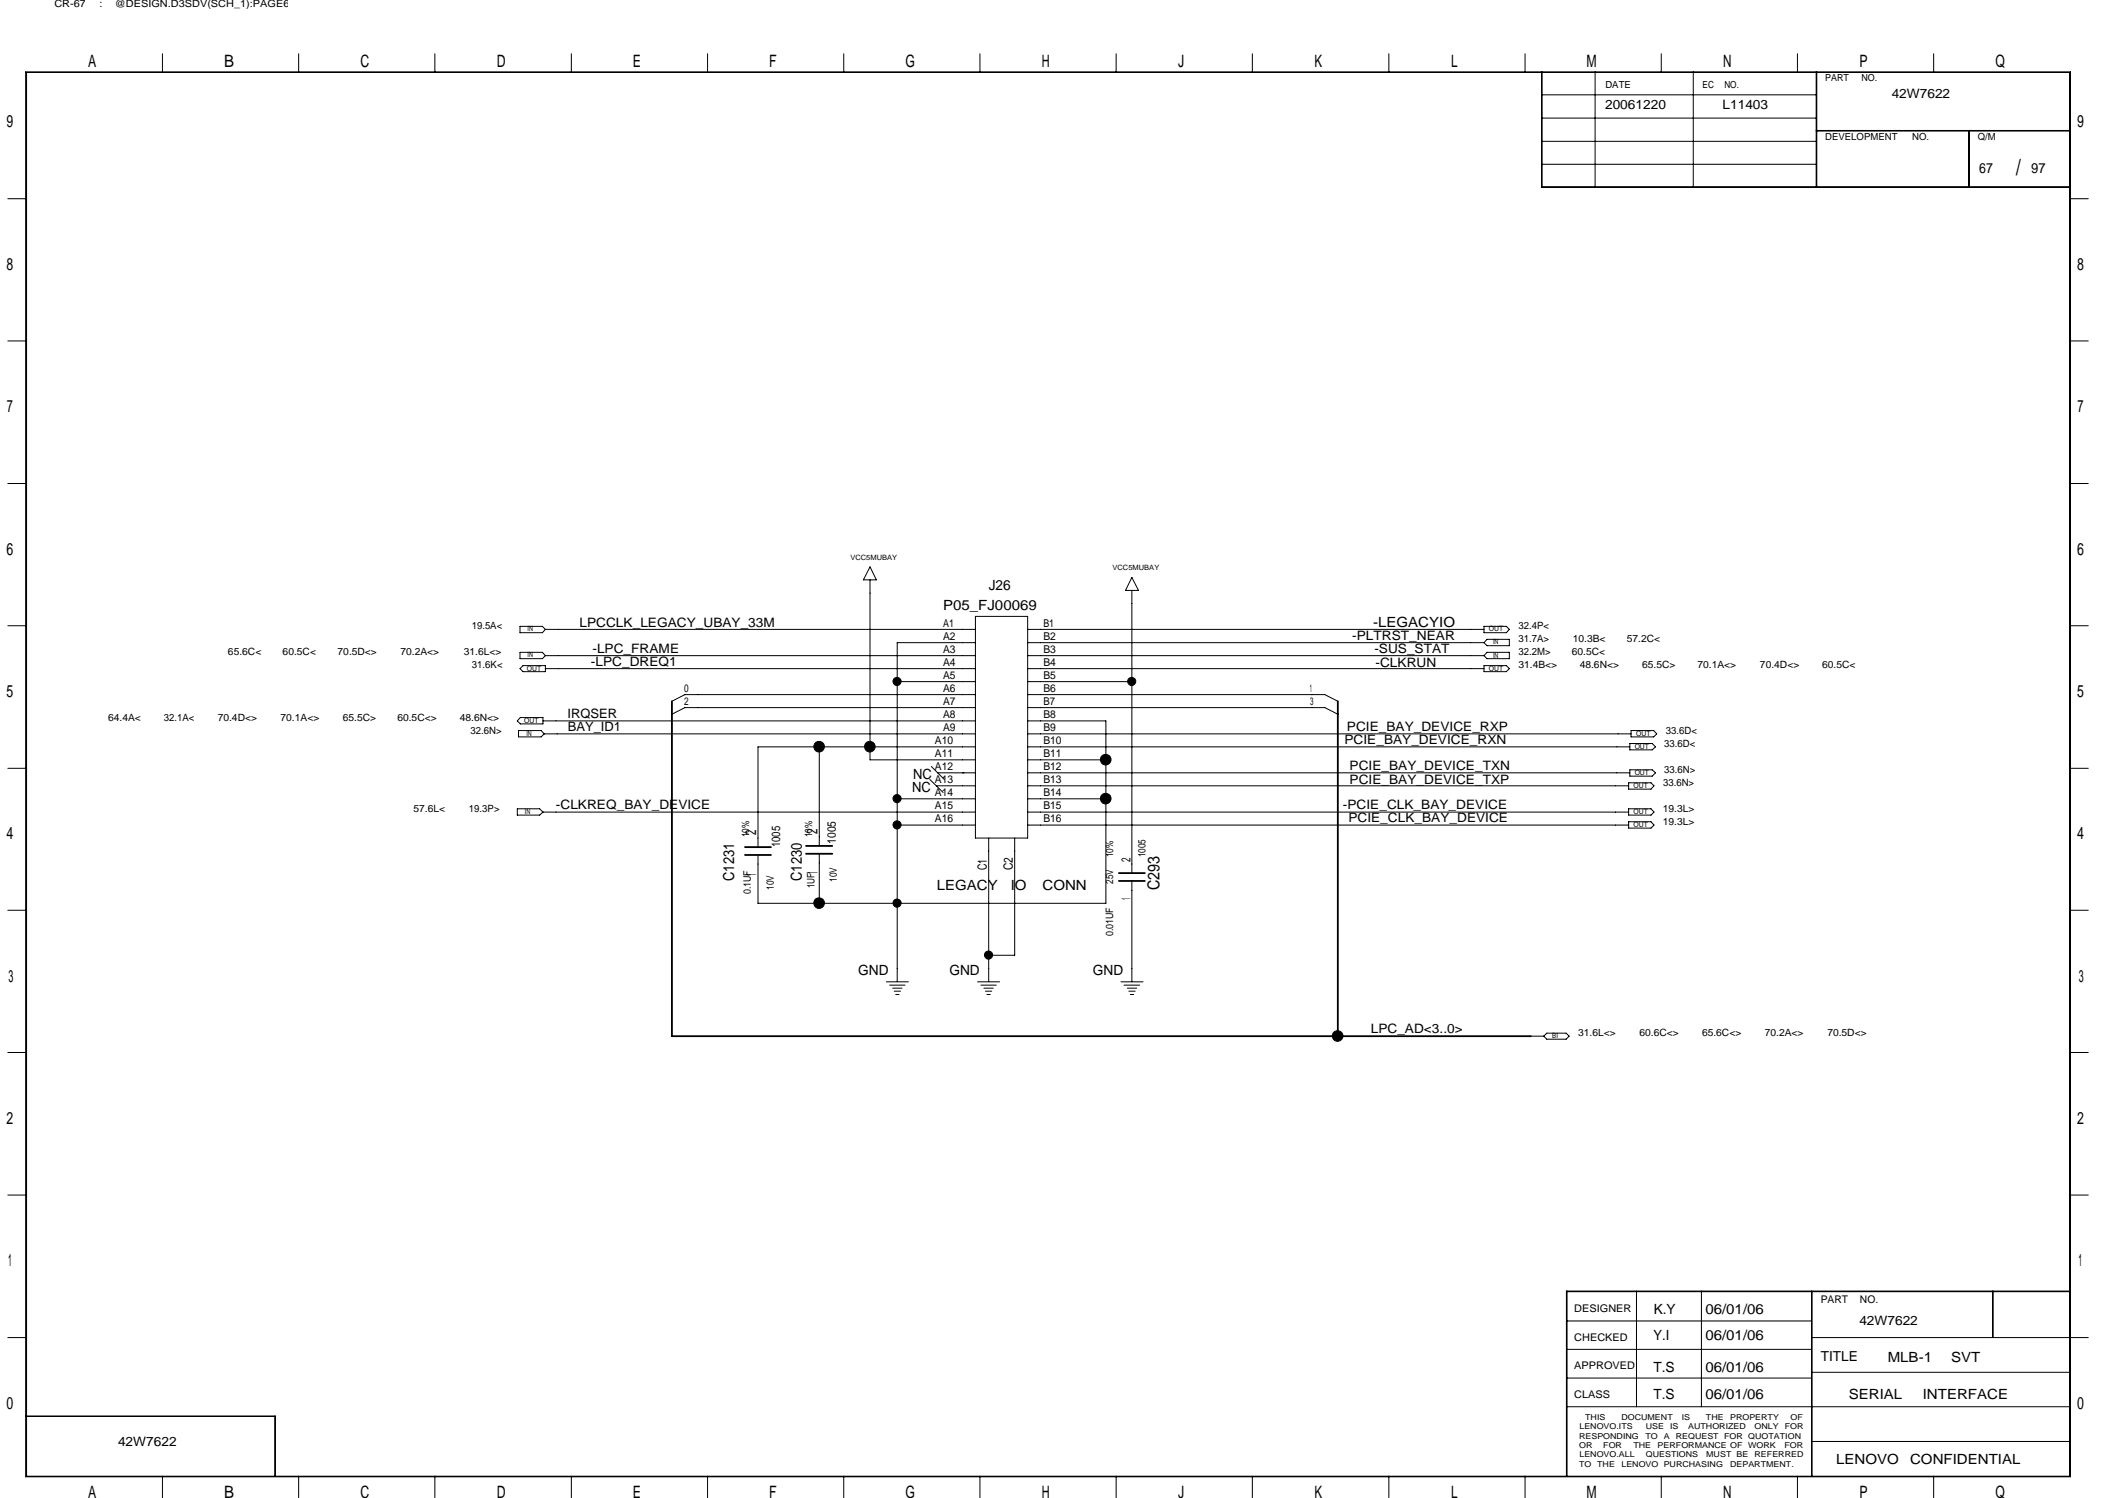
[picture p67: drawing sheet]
<svg xmlns="http://www.w3.org/2000/svg" width="297mm" height="210mm" viewBox="0 0 297 210" stroke-linecap="round" stroke-linejoin="round" font-family="sans-serif">
<defs><g id="words">
<text font-size="3.1" x="282.6" y="24.6">/</text>
<g font-size="2.4">
<text x="12.4" y="9.4">A</text>
<text x="31.4" y="9.4">B</text>
<text x="50.5" y="9.4">C</text>
<text x="69.6" y="9.4">D</text>
<text x="88.7" y="9.4">E</text>
<text x="107.8" y="9.4">F</text>
<text x="127" y="9.4">G</text>
<text x="146" y="9.4">H</text>
<text x="165.1" y="9.4">J</text>
<text x="184.3" y="9.4">K</text>
<text x="203.4" y="9.4">L</text>
<text x="222.4" y="9.4">M</text>
<text x="241.6" y="9.4">N</text>
<text x="260.6" y="9.4">P</text>
<text x="279.7" y="9.4">Q</text>
<text x=".9" y="17.9">9</text>
<text x="291.2" y="17.9">9</text>
<text x=".9" y="37.8">8</text>
<text x="291.2" y="37.8">8</text>
<text x="1" y="57.8">7</text>
<text x="291.2" y="57.8">7</text>
<text x=".9" y="77.8">6</text>
<text x="291.2" y="77.8">6</text>
<text x=".9" y="97.7">5</text>
<text x="291.2" y="97.7">5</text>
<text x=".9" y="117.6">4</text>
<text x="291.2" y="117.6">4</text>
<text x="1.2" y="137.6">3</text>
<text x="291.4" y="137.6">3</text>
<text x=".9" y="157.5">2</text>
<text x="291.2" y="157.5">2</text>
<text x="1.1" y="177.5">1</text>
<text x="291.4" y="177.5">1</text>
<text x=".9" y="197.4">0</text>
<text x="291.2" y="197.4">0</text>
<text x="12.4" y="210">A</text>
<text x="31.4" y="210">B</text>
<text x="50.5" y="210">C</text>
<text x="69.6" y="210">D</text>
<text x="127" y="210">G</text>
<text x="146" y="210">H</text>
<text x="184.3" y="210">K</text>
<text x="203.4" y="210">L</text>
<text x="222.4" y="210">M</text>
<text x="241.6" y="210">N</text>
<text x="260.6" y="210">P</text>
<text x="279.7" y="210">Q</text>
<text x="88.7" y="210">E</text>
<text x="107.8" y="210">F</text>
<text x="165.1" y="210">J</text>
</g>
<text font-size="2.3" x="162.5" y="124.8" transform="rotate(-90 162.5 124.8)">C293</text>
<g font-size="2.1">
<text x="106" y="117.1" transform="rotate(-90 106 117.1)">2</text>
<text x="114.6" y="116.9" transform="rotate(-90 114.6 116.9)">2</text>
<text x="102.9" y="123.5" transform="rotate(-90 102.9 123.5)">C1231</text>
<text x="106" y="122.7" transform="rotate(-90 106 122.7)">1</text>
<text x="112.4" y="123.5" transform="rotate(-90 112.4 123.5)">C1230</text>
<text x="114.6" y="122.5" transform="rotate(-90 114.6 122.5)">1</text>
</g>
<g font-size="2">
<text x="277.4" y="24.3">67</text>
<text x="284.7" y="24.3">97</text>
<text x="138.6" y="82.8">J26</text>
<text x="132.2" y="85.5">P05_FJ00069</text>
<text x="192.5" y="87.9">-LEGACYIO</text>
<text x="127.8" y="111">NC</text>
<text x="128" y="109.2">NC</text>
<text x="131.3" y="124.8">LEGACY</text>
<text x="141.7" y="124.8">IO</text>
<text x="146.1" y="124.8">CONN</text>
<text x="120.3" y="136.7">GND</text>
<text x="133.1" y="136.7">GND</text>
<text x="153.2" y="136.7">GND</text>
<text x="231.8" y="184.1">K.Y</text>
<text x="239.1" y="184.1">06/01/06</text>
<text x="231.8" y="187.8">Y.I</text>
<text x="239.1" y="187.8">06/01/06</text>
<text x="264.6" y="190.9">MLB-1</text>
<text x="273.5" y="190.9">SVT</text>
<text x="231.8" y="192.4">T.S</text>
<text x="231.8" y="196">T.S</text>
<text x="239.1" y="192.4">06/01/06</text>
<text x="239.1" y="196">06/01/06</text>
<text x="259.2" y="196">SERIAL</text>
<text x="269.5" y="196">INTERFACE</text>
<text x="257.4" y="205.2">LENOVO</text>
<text x="267.8" y="205.2">CONFIDENTIAL</text>
</g>
<text font-size="1.9" x="255.2" y="190.7">TITLE</text>
<g font-size="1.8">
<text x="225" y="15.3">20061220</text>
<text x="241.5" y="15.3">L11403</text>
<text x="265.2" y="13.7">42W7622</text>
<text x="81.2" y="87.8">LPCCLK_LEGACY_UBAY_33M</text>
<text x="189.6" y="89.7">-PLTRST_NEAR</text>
<text x="82.8" y="93.3">-LPC_DREQ1</text>
<text x="83.1" y="91.5">-LPC_FRAME</text>
<text x="192.7" y="91.5">-SUS_STAT</text>
<text x="192.8" y="93.5">-CLKRUN</text>
<text x="79.5" y="100.6">IRQSER</text>
<text x="79.6" y="102.4">BAY_ID1</text>
<text x="188.5" y="104.3">PCIE_BAY_DEVICE_RXN</text>
<text x="188.8" y="102.4">PCIE_BAY_DEVICE_RXP</text>
<text x="189.2" y="107.9">PCIE_BAY_DEVICE_TXN</text>
<text x="77.9" y="113.4">-CLKREQ_BAY_DEVICE</text>
<text x="188.3" y="113.4">-PCIE_CLK_BAY_DEVICE</text>
<text x="189.2" y="109.9">PCIE_BAY_DEVICE_TXP</text>
<text x="189" y="115.2">PCIE_CLK_BAY_DEVICE</text>
<text x="138.3" y="122" transform="rotate(-90 138.3 122)">C1</text>
<text x="142" y="122" transform="rotate(-90 142 122)">C2</text>
<text x="158.5" y="120.8" transform="rotate(-90 158.5 120.8)">2</text>
<text x="158.5" y="126.2" transform="rotate(-90 158.5 126.2)">1</text>
<text x="192.1" y="144.8">LPC_AD&lt;3..0&gt;</text>
<text x="260.6" y="185.8">42W7622</text>
<text x="16.5" y="202.7">42W7622</text>
</g>
<g font-size="1.7">
<text x="109.3" y="118.8" transform="rotate(-90 109.3 118.8)">1005</text>
<text x="117.2" y="118.3" transform="rotate(-90 117.2 118.3)">1005</text>
</g>
<g font-size="1.5">
<text x="132.2" y="89.7">A2</text>
<text x="132.2" y="87.8">A1</text>
<text x="146.3" y="89.7">B2</text>
<text x="146.3" y="87.8">B1</text>
<text x="132.2" y="95.1">A5</text>
<text x="132.2" y="93.3">A4</text>
<text x="132.2" y="91.5">A3</text>
<text x="146.3" y="95.1">B5</text>
<text x="146.3" y="93.3">B4</text>
<text x="146.3" y="91.5">B3</text>
<text x="95.9" y="98.8">2</text>
<text x="95.9" y="97">0</text>
<text x="132.2" y="100.6">A8</text>
<text x="132.2" y="98.8">A7</text>
<text x="132.2" y="97">A6</text>
<text x="146.3" y="100.6">B8</text>
<text x="146.3" y="98.8">B7</text>
<text x="146.3" y="97">B6</text>
<text x="183.6" y="97">1</text>
<text x="183.6" y="98.8">3</text>
<text x="131.1" y="107.9">A12</text>
<text x="131.1" y="106.1">A11</text>
<text x="131.1" y="104.3">A10</text>
<text x="132.2" y="102.4">A9</text>
<text x="146.3" y="102.4">B9</text>
<text x="146.3" y="107.9">B12</text>
<text x="146.3" y="106.1">B11</text>
<text x="146.3" y="104.3">B10</text>
<text x="131.1" y="113.4">A15</text>
<text x="131.1" y="111.6">A14</text>
<text x="131.1" y="109.8">A13</text>
<text x="146.3" y="113.4">B15</text>
<text x="146.3" y="111.6">B14</text>
<text x="146.3" y="109.8">B13</text>
<text x="131.1" y="115.2">A16</text>
<text x="146.3" y="115.2">B16</text>
<text x="220.7" y="183.9">DESIGNER</text>
<text x="255.2" y="182.6">PART</text>
<text x="260.7" y="182.6">NO.</text>
<text x="220.7" y="191.9">APPROVED</text>
<text x="220.7" y="187.9">CHECKED</text>
<text x="220.7" y="196">CLASS</text>
</g>
<g font-size="1.4">
<text x="7.6" y=".9">CR-67</text>
<text x="14" y=".9">:</text>
<text x="16.1" y=".9">@DESIGN.D3SDV(SCH_1):PAGE6</text>
<text x="255.9" y="11.3">PART</text>
<text x="260.9" y="11.3">NO.</text>
<text x="225" y="12.4">DATE</text>
<text x="238.7" y="12.4">EC</text>
<text x="241.7" y="12.4">NO.</text>
<text x="255.9" y="19.6">DEVELOPMENT</text>
<text x="268.1" y="19.6">NO.</text>
<text x="277.2" y="19.6">Q/M</text>
<text x="66.1" y="88.2">19.5A&lt;</text>
<text x="212.8" y="88.2">32.4P&lt;</text>
<text x="32" y="91.9">65.6C&lt;</text>
<text x="39.6" y="91.9">60.5C&lt;</text>
<text x="47.3" y="91.9">70.5D&lt;&gt;</text>
<text x="56.1" y="91.9">70.2A&lt;&gt;</text>
<text x="65" y="91.9">31.6L&lt;&gt;</text>
<text x="66.2" y="93.7">31.6K&lt;</text>
<text x="212.8" y="90">31.7A&gt;</text>
<text x="212.8" y="91.9">32.2M&gt;</text>
<text x="212.8" y="93.7">31.4B&lt;&gt;</text>
<text x="220.3" y="91.9">60.5C&lt;</text>
<text x="220.5" y="90">10.3B&lt;</text>
<text x="221.4" y="93.7">48.6N&lt;&gt;</text>
<text x="228" y="90">57.2C&lt;</text>
<text x="230.2" y="93.7">65.5C&gt;</text>
<text x="238" y="93.7">70.1A&lt;&gt;</text>
<text x="246.7" y="93.7">70.4D&lt;&gt;</text>
<text x="255.4" y="93.7">60.5C&lt;</text>
<text x="15.2" y="101">64.4A&lt;</text>
<text x="23" y="101">32.1A&lt;</text>
<text x="30.5" y="101">70.4D&lt;&gt;</text>
<text x="39.3" y="101">70.1A&lt;&gt;</text>
<text x="48" y="101">65.5C&gt;</text>
<text x="55.7" y="101">60.5C&lt;&gt;</text>
<text x="64.5" y="101">48.6N&lt;&gt;</text>
<text x="66" y="102.8">32.6N&gt;</text>
<text x="233.3" y="104.6">33.6D&lt;</text>
<text x="233.5" y="102.8">33.6D&lt;</text>
<text x="58" y="113.8">57.6L&lt;</text>
<text x="65.7" y="113.8">19.3P&gt;</text>
<text x="233.1" y="113.8">19.3L&gt;</text>
<text x="233.1" y="110.1">33.6N&gt;</text>
<text x="233.3" y="108.3">33.6N&gt;</text>
<text x="105" y="117.4" transform="rotate(-90 105 117.4)">10%</text>
<text x="113.8" y="117.4" transform="rotate(-90 113.8 117.4)">10%</text>
<text x="233.1" y="115.6">19.3L&gt;</text>
<text x="105.2" y="125.3" transform="rotate(-90 105.2 125.3)">0.1UF</text>
<text x="108.5" y="124.7" transform="rotate(-90 108.5 124.7)">10V</text>
<text x="114.2" y="124.5" transform="rotate(-90 114.2 124.5)">1UF</text>
<text x="117.3" y="123.6" transform="rotate(-90 117.3 123.6)">10V</text>
<text x="156" y="123.9" transform="rotate(-90 156 123.9)">25V</text>
<text x="156" y="120.1" transform="rotate(-90 156 120.1)">10%</text>
<text x="160.6" y="120.1" transform="rotate(-90 160.6 120.1)">1005</text>
<text x="156" y="131.2" transform="rotate(-90 156 131.2)">0.01UF</text>
<text x="221.2" y="145.2">31.6L&lt;&gt;</text>
<text x="229.8" y="145.2">60.6C&lt;&gt;</text>
<text x="238.6" y="145.2">65.6C&lt;&gt;</text>
<text x="247.4" y="145.2">70.2A&lt;&gt;</text>
<text x="256.2" y="145.2">70.5D&lt;&gt;</text>
</g>
<g font-size="1.1">
<text x="221.4" y="203">OR</text>
<text x="221.4" y="201.7">RESPONDING</text>
<text x="221.4" y="200.4">LENOVO.ITS</text>
<text x="222.2" y="199.1">THIS</text>
<text x="224.7" y="203">FOR</text>
<text x="227.3" y="199.1">DOCUMENT</text>
<text x="229" y="203">THE</text>
<text x="230.7" y="201.7">TO</text>
<text x="230.7" y="200.4">USE</text>
<text x="232.4" y="203">PERFORMANCE OF</text>
<text x="233.2" y="201.7">A</text>
<text x="234.1" y="200.4">IS</text>
<text x="234.9" y="201.7">REQUEST FOR QUOTATION</text>
<text x="235.8" y="199.1">IS</text>
<text x="236.6" y="200.4">AUTHORIZED</text>
<text x="239.1" y="199.1">THE</text>
<text x="242.5" y="199.1">PROPERTY</text>
<text x="245.1" y="203">WORK</text>
<text x="246" y="200.4">ONLY</text>
<text x="250.1" y="203">FOR</text>
<text x="250.2" y="200.4">FOR</text>
<text x="251" y="199.1">OF</text>
<text x="221.4" y="205.6">TO</text>
<text x="221.4" y="204.3">LENOVO.ALL</text>
<text x="223.9" y="205.6">THE</text>
<text x="227.3" y="205.6">LENOVO PURCHASING</text>
<text x="230.7" y="204.3">QUESTIONS</text>
<text x="239.2" y="204.3">MUST BE</text>
<text x="242.5" y="205.6">DEPARTMENT.</text>
<text x="246" y="204.3">REFERRED</text>
</g>
<g font-size="1">
<text x="119.2" y="78.5">VCC5MUBAY</text>
<text x="156" y="80">VCC5MUBAY</text>
<text x="74" y="88.5">IN</text>
<text x="208.7" y="88.5">OUT</text>
<text x="73.9" y="94">OUT</text>
<text x="74" y="92.2">IN</text>
<text x="208.7" y="94">OUT</text>
<text x="209.3" y="92.2">IN</text>
<text x="209.3" y="90.3">IN</text>
<text x="73.5" y="101.3">OUT</text>
<text x="73.8" y="103.1">IN</text>
<text x="229.1" y="105">OUT</text>
<text x="229.4" y="103.1">OUT</text>
<text x="229" y="110.4">OUT</text>
<text x="229.1" y="108.6">OUT</text>
<text x="73.6" y="114.1">IN</text>
<text x="229" y="116">OUT</text>
<text x="229" y="114.1">OUT</text>
<text x="217.6" y="145.5">BI</text>
</g>
</g></defs>
<path d="M94.2 98.3v46.9h120.4M187.5 98.3v46.9M104.4 119.8h3.7M104.4 118.7h3.7M113 119.7h3.7M113 118.6h3.7M156.8 123.5h3.7M156.8 122.4h3.7" fill="none" stroke="#000" stroke-width=".25"/>
<g fill="none" stroke="#000" stroke-width=".14">
<path d="M3.6 10.1h286.6v196.9h-286.6zM3.7 10.2h286.4v196.7h-286.4zM22.8 7.5v2.6M41.9 7.5v2.6M61 7.5v2.6M80.1 7.5v2.6M99.2 7.5v2.6M118.3 7.5v2.6M137.4 7.5v2.6M156.5 7.5v2.6M175.6 7.5v2.6M194.7 7.5v2.6"/>
<path d="M213.8 7.5v2.6M216.1 10.1v16.1h74.1M216.1 19.8h38.5M216.1 16.6h38.5M216.1 13.3h38.5M216.2 10.1v16.1M223.6 10.1v16.1M232.9 7.5v2.6M237.4 10.1v16.1M252 7.5v2.6M254.6 18.4h35.6M254.6 10.1v16.1"/>
<path d="M254.6 18.3h35.6M254.7 10.1v16.1M271.1 7.5v2.6M276 18.4v7.8M276.1 18.4v7.8M1.1 27.9h2.5M216.1 26.2h74.1M216.2 23h38.4M290.2 27.9h2.5M1.1 47.8h2.5M290.2 47.8h2.5M1.1 67.8h2.5"/>
<path d="M122 79.5l.8 1.8h-1.8zM290.2 67.8h2.5M1.1 87.7h2.5M72.9 91.4h3.1l.5 .5-.5 .4h-3.1zM72.9 87.8h3.1l.5 .4-.5 .5h-3.1zM72.9 93.7l.4-.4h3.2v.8h-3.2zM76.5 93.7h60.2M76.5 91.9h60.2M76.5 88.2h60.2M122 81.3v25.2h14.7M125.8 95.5h10.9M136.7 86.4h7.4v31.1h-7.4z"/>
<path d="M136.7 99.2h-40.7l-1.8 .9M136.7 97.4h-40.7l-1.8 .9M136.7 90.1h-10.9v47.5M144.1 99.2h41.6l1.8 .9M144.1 97.4h41.6l1.8 .9M144.1 95.5h14.6M144.1 93.7h63.9M144.1 91.9h63.9M144.1 90.1h63.9M144.1 88.2h63.9M158.7 82.8v39.6M158.7 80.9l.9 1.9h-1.8z"/>
<path d="M208 87.8h3.2l.4 .4-.4 .5h-3.2zM208 93.3h3.2l.4 .4-.4 .4h-3.2zM208.4 91.4h3.2v.9h-3.2l-.4-.4zM208.4 89.6h3.2v.9h-3.2l-.4-.4zM290.2 87.7h2.5M1.1 107.7h2.5M72.5 113.4h3.1l.5 .4-.5 .5h-3.1zM72.7 102.4h3.2l.4 .5-.4 .4h-3.2zM72.9 100.6h3.2v.9h-3.2l-.4-.5zM76.1 113.8h60.6M76.1 101h60.6M76.3 102.9h60.4"/>
<path d="M106.3 119.8v6.8h19.3M114.8 104.7v13.9M114.8 119.7v6.9M125.8 115.7h10.9M125.8 112h10.9M130.3 109.3l1.9 1.8M130.6 107.4l1.8 1.9M131.3 110.2h5.4M131.4 108.3h5.3M136.7 104.7h-30.4v14M138.6 117.5v20.1M142.2 117.5v16.4h-3.6"/>
<path d="M144.1 115.7h84.2M144.1 113.8h84.2M144.1 112h10.9M144.1 110.2h84.2M144.1 108.3h84.4M144.1 106.5h10.9M144.1 104.7h84.4M144.1 102.9h84.5M144.1 101h10.9v5.5M155 106.5v20.1h-29.2M228.3 109.7h3.1l.5 .5-.5 .4h-3.1zM228.3 113.4h3.1l.5 .4-.5 .5h-3.1z"/>
<path d="M228.3 115.2h3.1l.5 .5-.5 .4h-3.1zM228.5 104.2h3.1l.5 .5-.5 .4h-3.1zM228.5 107.9h3.1l.5 .4-.5 .5h-3.1zM228.6 102.4h3.2l.4 .5-.4 .4h-3.2zM290.2 107.7h2.5M1.1 127.6h2.5M124.2 137.6h3.1M124.7 138.1h2.2M125.1 138.5h1.3M125.3 138.9h.9M125.6 139.4h.4M137 137.6h3.1"/>
<path d="M137.5 138.1h2.2M137.9 138.5h1.3M138.1 138.9h.9M138.3 139.4h.5M157.1 137.6h3.1M157.6 138.1h2.2M158 138.5h1.3M158.2 138.9h.9M158.5 139.4h.4M158.7 123.5v14.1M290.2 127.6h2.5M1.1 147.5h2.5"/>
<path d="M214.6 145.2h1.8M216.8 144.8h2.7l.5 .4-.5 .5h-2.7l-.4-.5zM290.2 147.5h2.5M1.1 167.5h2.5M290.2 167.5h2.5M1.1 187.5h2.5M3.6 198.5h35v8.4M3.6 198.5h35M38.5 198.5v8.4M219.6 197.2h70.6M219.6 181.1h70.6M219.6 193.2h34.4"/>
<path d="M219.6 189.1h34.4M219.6 185.2h34.4M219.7 181v25.9M229.4 181v16.2M238.5 181v16.2M254 187.5h38.7M254 181v25.9M254 192.4h36.2M279.3 181v6.5M279.4 181v6.5M290.2 181h-70.6v25.9M22.8 206.9v3"/>
<path d="M41.9 206.9v3M61 206.9v3M80.1 206.9v3M99.2 206.9v3M118.3 206.9v3M137.4 206.9v3M156.5 206.9v3M175.6 206.9v3M194.7 206.9v3M213.8 206.9v3M232.9 206.9v3M252 206.9v3"/>
<path d="M254 202.1h36.2M271.1 206.9v3"/>
</g>
<g fill="#000" stroke="#000" stroke-width=".14">
<circle cx="125.7" cy="95.5" r=".57"/>
<circle cx="158.6" cy="95.5" r=".57"/>
<circle cx="114.8" cy="104.7" r=".75"/>
<circle cx="121.9" cy="104.7" r=".75"/>
<circle cx="125.7" cy="115.6" r=".57"/>
<circle cx="125.7" cy="111.9" r=".57"/>
<circle cx="155" cy="111.9" r=".75"/>
<circle cx="155" cy="106.5" r=".75"/>
<circle cx="114.8" cy="126.6" r=".75"/>
<circle cx="125.7" cy="126.6" r=".57"/>
<circle cx="138.6" cy="133.9" r=".57"/>
<circle cx="187.5" cy="145.2" r=".75"/>
</g>
<use href="#words"/>
</svg>
